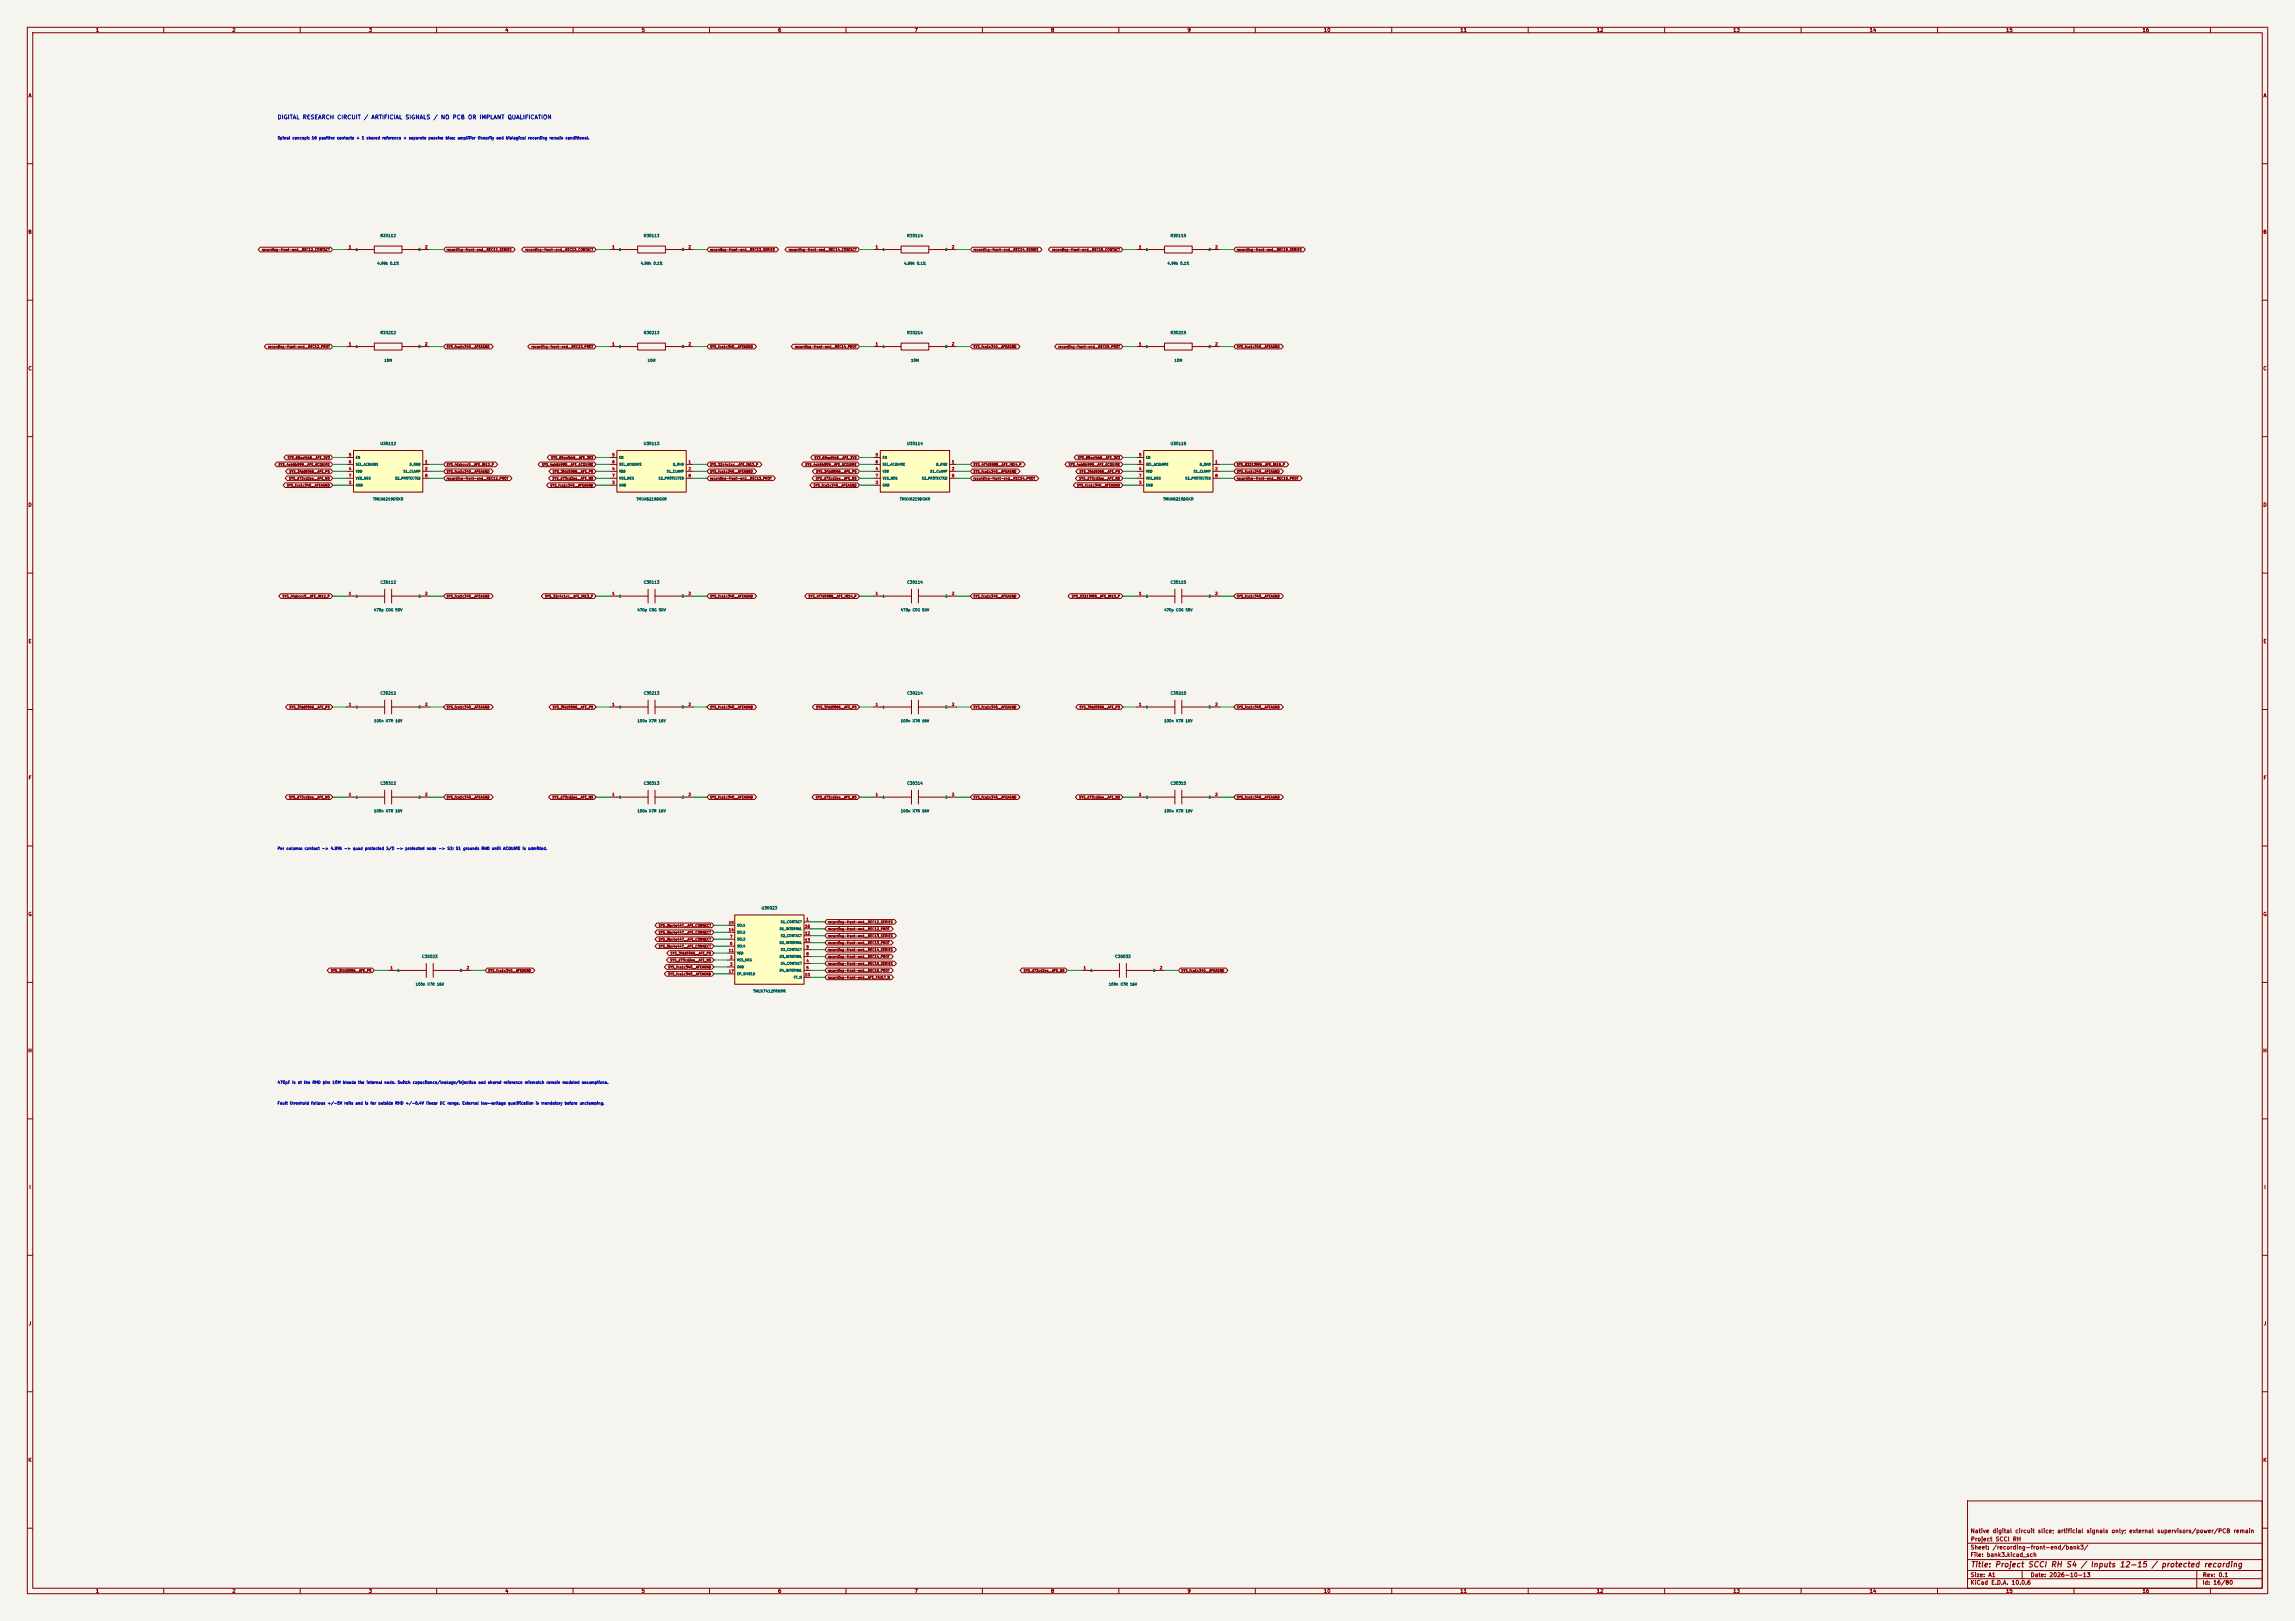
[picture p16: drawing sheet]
<svg xmlns="http://www.w3.org/2000/svg" width="841mm" height="594mm" viewBox="0 0 841 594" stroke-linecap="round" stroke-linejoin="round" font-family="sans-serif">
<defs><g id="words">
<text font-size="2" fill="#840000" x="722" y="574.8">Title: Project SCCI RH S4 / Inputs 12-15 / protected recording</text>
<text font-size="1.5" fill="#0000c2" x="101.6" y="44.1">DIGITAL RESEARCH CIRCUIT / ARTIFICIAL SIGNALS / NO PCB OR IMPLANT QUALIFICATION</text>
<g font-size="1.5" fill="#840000">
<text x="721.9" y="562.1">Native digital circuit slice; artificial signals only; external supervisors/power/PCB remain</text>
<text x="721.9" y="568.1">Sheet: /recording-front-end/bank3/</text>
<text x="722" y="565.1">Project SCCI RH</text>
<text x="721.9" y="570.8">File: bank3.kicad_sch</text>
<text x="721.9" y="581">KiCad E.D.A. 10.0.6</text>
<text x="721.9" y="578.2">Size: A1</text>
<text x="743.9" y="578.2">Date: 2026-10-13</text>
<text x="806.9" y="581">Id: 16/80</text>
<text x="807" y="578.2">Rev: 0.1</text>
</g>
<g font-size="1.3" fill="#840000">
<text x="35" y="12">1</text>
<text x="85" y="12">2</text>
<text x="135" y="12">3</text>
<text x="185" y="12">4</text>
<text x="235" y="12">5</text>
<text x="285" y="12">6</text>
<text x="335" y="12">7</text>
<text x="385" y="12">8</text>
<text x="435" y="12">9</text>
<text x="485" y="12">10</text>
<text x="535" y="12">11</text>
<text x="585" y="12">12</text>
<text x="635" y="12">13</text>
<text x="685" y="12">14</text>
<text x="735" y="12">15</text>
<text x="785" y="12">16</text>
<text x="10.3" y="36">A</text>
<text x="829.3" y="36">A</text>
<text x="10.2" y="86">B</text>
<text x="829.2" y="86">B</text>
<text x="10.2" y="136">C</text>
<text x="829.2" y="136">C</text>
<text x="10.2" y="186">D</text>
<text x="829.2" y="186">D</text>
<text x="10.3" y="236">E</text>
<text x="829.3" y="236">E</text>
<text x="10.3" y="286">F</text>
<text x="829.3" y="286">F</text>
<text x="10.2" y="336">G</text>
<text x="829.2" y="336">G</text>
<text x="10.2" y="386">H</text>
<text x="829.2" y="386">H</text>
<text x="10.6" y="436">I</text>
<text x="829.6" y="436">I</text>
<text x="10.4" y="486">J</text>
<text x="829.4" y="486">J</text>
<text x="10.2" y="536">K</text>
<text x="829.2" y="536">K</text>
<text x="35" y="584">1</text>
<text x="85" y="584">2</text>
<text x="135" y="584">3</text>
<text x="185" y="584">4</text>
<text x="235" y="584">5</text>
<text x="285" y="584">6</text>
<text x="335" y="584">7</text>
<text x="385" y="584">8</text>
<text x="435" y="584">9</text>
<text x="485" y="584">10</text>
<text x="535" y="584">11</text>
<text x="585" y="584">12</text>
<text x="635" y="584">13</text>
<text x="685" y="584">14</text>
<text x="735" y="584">15</text>
<text x="785" y="584">16</text>
</g>
<g font-size="1" fill="#0000c2">
<text x="101.6" y="51.3">Spinal concept: 16 positive contacts + 1 shared reference + separate passive bias; amplifier linearity and biological recording remain conditional.</text>
<text x="101.6" y="311.7">Per column: contact -&gt; 4.99k -&gt; quad protected S/D -&gt; protected node -&gt; S2; S1 grounds RHD until ACQUIRE is admitted.</text>
<text x="101.6" y="397.4">470pF is at the RHD pin; 10M bleeds the internal node. Switch capacitance/leakage/injection and shared reference mismatch remain modeled assumptions.</text>
<text x="101.6" y="405">Fault threshold follows +/-5V rails and is far outside RHD +/-0.4V linear DC range. External low-voltage qualification is mandatory before unclamping.</text>
</g>
<g font-size="1" fill="#006464">
<text x="139.3" y="87.1">R30112</text>
<text x="235.8" y="87.1">R30113</text>
<text x="332.3" y="87.1">R30114</text>
<text x="428.8" y="87.1">R30115</text>
<text x="138.1" y="97.2">4.99k 0.1%</text>
<text x="234.7" y="97.2">4.99k 0.1%</text>
<text x="331.2" y="97.2">4.99k 0.1%</text>
<text x="427.7" y="97.2">4.99k 0.1%</text>
<text x="139.3" y="122.7">R30212</text>
<text x="235.8" y="122.7">R30213</text>
<text x="332.3" y="122.7">R30214</text>
<text x="428.8" y="122.7">R30215</text>
<text x="140.7" y="132.8">10M</text>
<text x="237.2" y="132.8">10M</text>
<text x="333.7" y="132.8">10M</text>
<text x="430.3" y="132.8">10M</text>
<text x="139.2" y="163.3">U30112</text>
<text x="235.8" y="163.3">U30113</text>
<text x="332.3" y="163.3">U30114</text>
<text x="428.8" y="163.3">U30115</text>
<text x="136.6" y="183.6">TMUX6219DGKR</text>
<text x="233.1" y="183.6">TMUX6219DGKR</text>
<text x="329.6" y="183.6">TMUX6219DGKR</text>
<text x="426.1" y="183.6">TMUX6219DGKR</text>
<text x="139.3" y="214.1">C30112</text>
<text x="235.8" y="214.1">C30113</text>
<text x="332.3" y="214.1">C30114</text>
<text x="428.8" y="214.1">C30115</text>
<text x="136.9" y="224.2">470p C0G 50V</text>
<text x="233.4" y="224.2">470p C0G 50V</text>
<text x="330" y="224.2">470p C0G 50V</text>
<text x="426.5" y="224.2">470p C0G 50V</text>
<text x="139.3" y="254.8">C30212</text>
<text x="235.8" y="254.8">C30213</text>
<text x="332.3" y="254.8">C30214</text>
<text x="428.8" y="254.8">C30215</text>
<text x="136.9" y="264.9">100n X7R 16V</text>
<text x="233.5" y="264.9">100n X7R 16V</text>
<text x="330" y="264.9">100n X7R 16V</text>
<text x="426.5" y="264.9">100n X7R 16V</text>
<text x="139.3" y="287.8">C30312</text>
<text x="235.8" y="287.8">C30313</text>
<text x="332.3" y="287.8">C30314</text>
<text x="428.8" y="287.8">C30315</text>
<text x="136.9" y="297.9">100n X7R 16V</text>
<text x="233.5" y="297.9">100n X7R 16V</text>
<text x="330" y="297.9">100n X7R 16V</text>
<text x="426.5" y="297.9">100n X7R 16V</text>
<text x="278.9" y="333.5">U30023</text>
<text x="154.5" y="351.3">C30023</text>
<text x="408.5" y="351.3">C30033</text>
<text x="152.2" y="361.4">100n X7R 16V</text>
<text x="275.9" y="363.9">TMUX7412FRRPR</text>
<text x="406.2" y="361.4">100n X7R 16V</text>
</g>
<g font-size="1" fill="#a90000">
<text x="127.7" y="91.3">1</text>
<text x="155.6" y="91.3">2</text>
<text x="224.2" y="91.3">1</text>
<text x="252.2" y="91.3">2</text>
<text x="320.7" y="91.3">1</text>
<text x="348.7" y="91.3">2</text>
<text x="417.3" y="91.3">1</text>
<text x="445.2" y="91.3">2</text>
<text x="127.7" y="126.8">1</text>
<text x="155.6" y="126.8">2</text>
<text x="224.2" y="126.8">1</text>
<text x="252.2" y="126.8">2</text>
<text x="320.7" y="126.8">1</text>
<text x="348.7" y="126.8">2</text>
<text x="417.3" y="126.8">1</text>
<text x="445.2" y="126.8">2</text>
<text x="127.7" y="167.5">5</text>
<text x="224.2" y="167.5">5</text>
<text x="320.7" y="167.5">5</text>
<text x="417.3" y="167.5">5</text>
<text x="127.7" y="172.5">4</text>
<text x="127.7" y="170">6</text>
<text x="155.6" y="170">1</text>
<text x="155.6" y="172.5">2</text>
<text x="224.2" y="172.5">4</text>
<text x="224.2" y="170">6</text>
<text x="252.2" y="170">1</text>
<text x="252.2" y="172.5">2</text>
<text x="320.7" y="172.5">4</text>
<text x="320.7" y="170">6</text>
<text x="348.7" y="170">1</text>
<text x="348.7" y="172.5">2</text>
<text x="417.3" y="172.5">4</text>
<text x="417.3" y="170">6</text>
<text x="445.2" y="170">1</text>
<text x="445.2" y="172.5">2</text>
<text x="127.7" y="177.6">3</text>
<text x="127.7" y="175.1">7</text>
<text x="155.6" y="175.1">8</text>
<text x="224.2" y="177.6">3</text>
<text x="224.2" y="175.1">7</text>
<text x="252.2" y="175.1">8</text>
<text x="320.7" y="177.6">3</text>
<text x="320.7" y="175.1">7</text>
<text x="348.7" y="175.1">8</text>
<text x="417.3" y="177.6">3</text>
<text x="417.3" y="175.1">7</text>
<text x="445.2" y="175.1">8</text>
<text x="127.7" y="218.3">1</text>
<text x="155.6" y="218.3">2</text>
<text x="224.2" y="218.3">1</text>
<text x="252.2" y="218.3">2</text>
<text x="320.7" y="218.3">1</text>
<text x="348.7" y="218.3">2</text>
<text x="417.3" y="218.3">1</text>
<text x="445.2" y="218.3">2</text>
<text x="127.7" y="258.9">1</text>
<text x="155.6" y="258.9">2</text>
<text x="224.2" y="258.9">1</text>
<text x="252.2" y="258.9">2</text>
<text x="320.7" y="258.9">1</text>
<text x="348.7" y="258.9">2</text>
<text x="417.3" y="258.9">1</text>
<text x="445.2" y="258.9">2</text>
<text x="127.7" y="291.9">1</text>
<text x="155.6" y="291.9">2</text>
<text x="224.2" y="291.9">1</text>
<text x="252.2" y="291.9">2</text>
<text x="320.7" y="291.9">1</text>
<text x="348.7" y="291.9">2</text>
<text x="417.3" y="291.9">1</text>
<text x="445.2" y="291.9">2</text>
<text x="266.9" y="341.4">14</text>
<text x="266.9" y="338.9">15</text>
<text x="294.9" y="340.2">16</text>
<text x="295.3" y="337.6">1</text>
<text x="267.4" y="346.5">6</text>
<text x="267.4" y="344">7</text>
<text x="294.9" y="342.7">12</text>
<text x="294.9" y="345.3">13</text>
<text x="295.3" y="347.8">9</text>
<text x="266.9" y="349.1">11</text>
<text x="267.4" y="351.6">2</text>
<text x="295.3" y="352.9">4</text>
<text x="295.3" y="350.3">8</text>
<text x="142.9" y="355.4">1</text>
<text x="170.9" y="355.4">2</text>
<text x="266.9" y="356.7">17</text>
<text x="267.4" y="354.1">3</text>
<text x="294.9" y="358">10</text>
<text x="295.3" y="355.4">5</text>
<text x="396.9" y="355.4">1</text>
<text x="424.9" y="355.4">2</text>
</g>
<g font-size=".9" fill="#840000">
<text x="95.8" y="92.1">recording-front-end__REC12_CONTACT</text>
<text x="163.5" y="92.1">recording-front-end__REC12_SERIES</text>
<text x="192.4" y="92.1">recording-front-end__REC13_CONTACT</text>
<text x="260.1" y="92.1">recording-front-end__REC13_SERIES</text>
<text x="288.9" y="92.1">recording-front-end__REC14_CONTACT</text>
<text x="356.6" y="92.1">recording-front-end__REC14_SERIES</text>
<text x="385.4" y="92.1">recording-front-end__REC15_CONTACT</text>
<text x="453.1" y="92.1">recording-front-end__REC15_SERIES</text>
<text x="98.1" y="127.7">recording-front-end__REC12_PROT</text>
<text x="163.5" y="127.7">SYS_fca1c340__AFEAGND</text>
<text x="194.6" y="127.7">recording-front-end__REC13_PROT</text>
<text x="260.1" y="127.7">SYS_fca1c340__AFEAGND</text>
<text x="291.2" y="127.7">recording-front-end__REC14_PROT</text>
<text x="356.6" y="127.7">SYS_fca1c340__AFEAGND</text>
<text x="387.7" y="127.7">recording-front-end__REC15_PROT</text>
<text x="453.1" y="127.7">SYS_fca1c340__AFEAGND</text>
<text x="101.9" y="170.9">SYS_4eb6b999__AFE_ACQUIRE</text>
<text x="105.3" y="168.3">SYS_65aafbb6__AFE_3V3</text>
<text x="105.9" y="173.4">SYS_3fdd5066__AFE_P5</text>
<text x="163.5" y="170.9">SYS_4fabccc5__AFE_IN12_P</text>
<text x="163.5" y="173.4">SYS_fca1c340__AFEAGND</text>
<text x="198.4" y="170.9">SYS_4eb6b999__AFE_ACQUIRE</text>
<text x="201.8" y="168.3">SYS_65aafbb6__AFE_3V3</text>
<text x="202.4" y="173.4">SYS_3fdd5066__AFE_P5</text>
<text x="260.1" y="170.9">SYS_32c4c1cc__AFE_IN13_P</text>
<text x="260.1" y="173.4">SYS_fca1c340__AFEAGND</text>
<text x="295" y="170.9">SYS_4eb6b999__AFE_ACQUIRE</text>
<text x="298.3" y="168.3">SYS_65aafbb6__AFE_3V3</text>
<text x="298.9" y="173.4">SYS_3fdd5066__AFE_P5</text>
<text x="356.6" y="170.9">SYS_4f7d5988__AFE_IN14_P</text>
<text x="356.6" y="173.4">SYS_fca1c340__AFEAGND</text>
<text x="391.5" y="170.9">SYS_4eb6b999__AFE_ACQUIRE</text>
<text x="394.8" y="168.3">SYS_65aafbb6__AFE_3V3</text>
<text x="395.4" y="173.4">SYS_3fdd5066__AFE_P5</text>
<text x="453.1" y="170.9">SYS_53213f89__AFE_IN15_P</text>
<text x="453.1" y="173.4">SYS_fca1c340__AFEAGND</text>
<text x="105" y="178.5">SYS_fca1c340__AFEAGND</text>
<text x="105.8" y="176">SYS_d73cd2ee__AFE_N5</text>
<text x="163.5" y="176">recording-front-end__REC12_PROT</text>
<text x="201.5" y="178.5">SYS_fca1c340__AFEAGND</text>
<text x="202.3" y="176">SYS_d73cd2ee__AFE_N5</text>
<text x="260.1" y="176">recording-front-end__REC13_PROT</text>
<text x="298" y="178.5">SYS_fca1c340__AFEAGND</text>
<text x="298.8" y="176">SYS_d73cd2ee__AFE_N5</text>
<text x="356.6" y="176">recording-front-end__REC14_PROT</text>
<text x="394.6" y="178.5">SYS_fca1c340__AFEAGND</text>
<text x="395.3" y="176">SYS_d73cd2ee__AFE_N5</text>
<text x="453.1" y="176">recording-front-end__REC15_PROT</text>
<text x="103.4" y="219.1">SYS_4fabccc5__AFE_IN12_P</text>
<text x="163.5" y="219.1">SYS_fca1c340__AFEAGND</text>
<text x="199.6" y="219.1">SYS_32c4c1cc__AFE_IN13_P</text>
<text x="260.1" y="219.1">SYS_fca1c340__AFEAGND</text>
<text x="296.1" y="219.1">SYS_4f7d5988__AFE_IN14_P</text>
<text x="356.6" y="219.1">SYS_fca1c340__AFEAGND</text>
<text x="392.6" y="219.1">SYS_53213f89__AFE_IN15_P</text>
<text x="453.1" y="219.1">SYS_fca1c340__AFEAGND</text>
<text x="105.9" y="259.8">SYS_3fdd5066__AFE_P5</text>
<text x="163.5" y="259.8">SYS_fca1c340__AFEAGND</text>
<text x="202.4" y="259.8">SYS_3fdd5066__AFE_P5</text>
<text x="260.1" y="259.8">SYS_fca1c340__AFEAGND</text>
<text x="298.9" y="259.8">SYS_3fdd5066__AFE_P5</text>
<text x="356.6" y="259.8">SYS_fca1c340__AFEAGND</text>
<text x="395.4" y="259.8">SYS_3fdd5066__AFE_P5</text>
<text x="453.1" y="259.8">SYS_fca1c340__AFEAGND</text>
<text x="105.8" y="292.8">SYS_d73cd2ee__AFE_N5</text>
<text x="163.5" y="292.8">SYS_fca1c340__AFEAGND</text>
<text x="202.3" y="292.8">SYS_d73cd2ee__AFE_N5</text>
<text x="260.1" y="292.8">SYS_fca1c340__AFEAGND</text>
<text x="298.8" y="292.8">SYS_d73cd2ee__AFE_N5</text>
<text x="356.6" y="292.8">SYS_fca1c340__AFEAGND</text>
<text x="395.3" y="292.8">SYS_d73cd2ee__AFE_N5</text>
<text x="453.1" y="292.8">SYS_fca1c340__AFEAGND</text>
<text x="241.3" y="339.8">SYS_0bc4e447__AFE_CONNECT</text>
<text x="303.2" y="338.5">recording-front-end__REC12_SERIES</text>
<text x="303.2" y="341.1">recording-front-end__REC12_PROT</text>
<text x="241.3" y="347.4">SYS_0bc4e447__AFE_CONNECT</text>
<text x="241.3" y="342.3">SYS_0bc4e447__AFE_CONNECT</text>
<text x="241.3" y="344.9">SYS_0bc4e447__AFE_CONNECT</text>
<text x="303.2" y="343.6">recording-front-end__REC13_SERIES</text>
<text x="303.2" y="346.1">recording-front-end__REC13_PROT</text>
<text x="245.5" y="352.5">SYS_d73cd2ee__AFE_N5</text>
<text x="245.6" y="350">SYS_3fdd5066__AFE_P5</text>
<text x="303.2" y="348.7">recording-front-end__REC14_SERIES</text>
<text x="303.2" y="351.2">recording-front-end__REC14_PROT</text>
<text x="303.2" y="353.8">recording-front-end__REC15_SERIES</text>
<text x="121.1" y="356.3">SYS_3fdd5066__AFE_P5</text>
<text x="178.8" y="356.3">SYS_fca1c340__AFEAGND</text>
<text x="244.7" y="355">SYS_fca1c340__AFEAGND</text>
<text x="244.7" y="357.6">SYS_fca1c340__AFEAGND</text>
<text x="303.2" y="356.3">recording-front-end__REC15_PROT</text>
<text x="303.2" y="358.8">recording-front-end__AFE_FAULT_N</text>
<text x="375" y="356.3">SYS_d73cd2ee__AFE_N5</text>
<text x="432.8" y="356.3">SYS_fca1c340__AFEAGND</text>
</g>
<g font-size=".9" fill="#006464">
<text x="130.3" y="92.1">1</text>
<text x="153.2" y="92.1">2</text>
<text x="226.8" y="92.1">1</text>
<text x="249.8" y="92.1">2</text>
<text x="323.3" y="92.1">1</text>
<text x="346.3" y="92.1">2</text>
<text x="419.8" y="92.1">1</text>
<text x="442.8" y="92.1">2</text>
<text x="130.3" y="127.6">1</text>
<text x="153.2" y="127.6">2</text>
<text x="226.8" y="127.6">1</text>
<text x="249.8" y="127.6">2</text>
<text x="323.3" y="127.6">1</text>
<text x="346.3" y="127.6">2</text>
<text x="419.8" y="127.6">1</text>
<text x="442.8" y="127.6">2</text>
<text x="130.3" y="173.4">VDD</text>
<text x="130.3" y="168.3">EN</text>
<text x="130.3" y="170.8">SEL_ACQUIRE</text>
<text x="147.7" y="173.4">S1_CLAMP</text>
<text x="150" y="170.8">D_RHD</text>
<text x="226.8" y="173.4">VDD</text>
<text x="226.8" y="168.3">EN</text>
<text x="226.8" y="170.8">SEL_ACQUIRE</text>
<text x="244.2" y="173.4">S1_CLAMP</text>
<text x="246.5" y="170.8">D_RHD</text>
<text x="323.3" y="173.4">VDD</text>
<text x="323.3" y="168.3">EN</text>
<text x="323.3" y="170.8">SEL_ACQUIRE</text>
<text x="340.7" y="173.4">S1_CLAMP</text>
<text x="343" y="170.8">D_RHD</text>
<text x="419.8" y="173.4">VDD</text>
<text x="419.8" y="168.3">EN</text>
<text x="419.8" y="170.8">SEL_ACQUIRE</text>
<text x="437.3" y="173.4">S1_CLAMP</text>
<text x="439.5" y="170.8">D_RHD</text>
<text x="130.3" y="178.4">GND</text>
<text x="130.3" y="175.9">VSS_NEG</text>
<text x="144.7" y="175.9">S2_PROTECTED</text>
<text x="226.8" y="178.4">GND</text>
<text x="226.8" y="175.9">VSS_NEG</text>
<text x="241.2" y="175.9">S2_PROTECTED</text>
<text x="323.3" y="178.4">GND</text>
<text x="323.3" y="175.9">VSS_NEG</text>
<text x="337.7" y="175.9">S2_PROTECTED</text>
<text x="419.8" y="178.4">GND</text>
<text x="419.8" y="175.9">VSS_NEG</text>
<text x="434.2" y="175.9">S2_PROTECTED</text>
<text x="130.3" y="219.1">1</text>
<text x="153.2" y="219.1">2</text>
<text x="226.8" y="219.1">1</text>
<text x="249.8" y="219.1">2</text>
<text x="323.3" y="219.1">1</text>
<text x="346.3" y="219.1">2</text>
<text x="419.8" y="219.1">1</text>
<text x="442.8" y="219.1">2</text>
<text x="130.3" y="259.7">1</text>
<text x="153.2" y="259.7">2</text>
<text x="226.8" y="259.7">1</text>
<text x="249.8" y="259.7">2</text>
<text x="323.3" y="259.7">1</text>
<text x="346.3" y="259.7">2</text>
<text x="419.8" y="259.7">1</text>
<text x="442.8" y="259.7">2</text>
<text x="130.3" y="292.7">1</text>
<text x="153.2" y="292.7">2</text>
<text x="226.8" y="292.7">1</text>
<text x="249.8" y="292.7">2</text>
<text x="323.3" y="292.7">1</text>
<text x="346.3" y="292.7">2</text>
<text x="419.8" y="292.7">1</text>
<text x="442.8" y="292.7">2</text>
<text x="270" y="339.7">SEL1</text>
<text x="285.6" y="341">D1_INTERNAL</text>
<text x="286" y="338.5">S1_CONTACT</text>
<text x="270" y="347.4">SEL4</text>
<text x="270" y="344.8">SEL3</text>
<text x="270" y="342.3">SEL2</text>
<text x="285.6" y="346.1">D2_INTERNAL</text>
<text x="286" y="343.5">S2_CONTACT</text>
<text x="270" y="352.4">VSS_NEG</text>
<text x="270" y="349.9">VDD</text>
<text x="285.6" y="351.2">D3_INTERNAL</text>
<text x="286" y="353.7">S4_CONTACT</text>
<text x="286" y="348.6">S3_CONTACT</text>
<text x="145.5" y="356.2">1</text>
<text x="168.5" y="356.2">2</text>
<text x="270" y="355">GND</text>
<text x="270" y="357.5">EP_SHIELD</text>
<text x="285.6" y="356.2">D4_INTERNAL</text>
<text x="290.8" y="358.8">FF_N</text>
<text x="399.5" y="356.2">1</text>
<text x="422.5" y="356.2">2</text>
</g>
</g></defs>
<path d="M0 0h841v594h-841z" fill="#f5f4ef" stroke="#f5f4ef" stroke-width=".37"/>
<g fill="none" stroke="#840000" stroke-width=".37">
<path d="M10 10h821v574h-821zM12 12h817v570h-817zM60 10v2M110 10v2M160 10v2M210 10v2M260 10v2M310 10v2M360 10v2M410 10v2M460 10v2M510 10v2"/>
<path d="M560 10v2M610 10v2M660 10v2M710 10v2M760 10v2M810 10v2M10 60h2M829 60h2M10 110h2M829 110h2M10 160h2M829 160h2"/>
<path d="M10 210h2M829 210h2M10 260h2M829 260h2M223.5 292.1h14M237.5 289.6v5M240 292.1h14M240 289.6v5M10 310h2M829 310h2M10 360h2M142.2 355.6h14"/>
<path d="M156.2 353.1v5M158.7 355.6h14M158.7 353.1v5M829 360h2M10 410h2M829 410h2M10 460h2M829 460h2M10 510h2M829 510h2M10 560h2M721 550h108v32h-108z"/>
<path d="M829 560h2M721 578.5h108M721 575.5h108M721 571.5h108M721 565.5h108M741 575.5v3M805 575.5v6.5M60 582v2M110 582v2M160 582v2M210 582v2M260 582v2"/>
<path d="M310 582v2M360 582v2M410 582v2M460 582v2M510 582v2M560 582v2M610 582v2M660 582v2M710 582v2M760 582v2M810 582v2"/>
</g>
<path d="M226.1 165.1h25.4v15.2h-25.4z" fill="#ffffc2"/>
<g fill="none" stroke="#840000" stroke-width=".37">
<path d="M127 91.4h10.2M137.2 90.2h10.1v2.5h-10.1zM147.3 91.4h10.2M320 91.4h10.2M330.2 90.2h10.2v2.5h-10.2zM340.4 91.4h10.1M416.6 91.4h10.1M426.7 90.2h10.2v2.5h-10.2zM436.9 91.4h10.1M127 127h10.2M137.2 125.7h10.1v2.6h-10.1zM147.3 127h10.2"/>
<path d="M416.6 127h10.1M426.7 125.7h10.2v2.6h-10.2zM436.9 127h10.1M223.5 170.2h2.6M223.5 172.7h2.6M223.5 177.8h2.6M223.5 167.6h2.6M223.5 175.3h2.6M226.1 165.1h25.4v15.2h-25.4zM251.5 170.2h2.5M251.5 172.7h2.5M251.5 175.3h2.5"/>
<path d="M127 259.1h14M141 256.5v5.1M143.5 256.5v5.1M143.5 259.1h14M127 292.1h14M141 289.6v5M143.5 292.1h14M143.5 289.6v5"/>
</g>
<path d="M129.5 165.1h25.4v15.2h-25.4z" fill="#ffffc2"/>
<g fill="none" stroke="#840000" stroke-width=".37">
<path d="M223.5 91.4h10.2M233.7 90.2h10.1v2.5h-10.1zM243.8 91.4h10.2M223.5 127h10.2M233.7 125.7h10.1v2.6h-10.1zM243.8 127h10.2M320 127h10.2M330.2 125.7h10.2v2.6h-10.2zM340.4 127h10.1M127 170.2h2.5M127 172.7h2.5M127 177.8h2.5"/>
<path d="M127 167.6h2.5M127 175.3h2.5M129.5 165.1h25.4v15.2h-25.4zM154.9 170.2h2.6M154.9 172.7h2.6M154.9 175.3h2.6M223.5 218.4h14M237.5 215.9v5.1M240 218.4h14M240 215.9v5.1M223.5 259.1h14M237.5 256.5v5.1"/>
<path d="M240 256.5v5.1M240 259.1h14M320 259.1h14M334 256.5v5.1M336.5 259.1h14M336.5 256.5v5.1M416.6 259.1h13.9M430.5 256.5v5.1M433.1 259.1h13.9M433.1 256.5v5.1M320 292.1h14M334 289.6v5"/>
<path d="M336.5 289.6v5M336.5 292.1h14M416.6 292.1h13.9M430.5 289.6v5M433.1 289.6v5M433.1 292.1h13.9M396.2 355.6h14M410.2 353.1v5M412.7 355.6h14M412.7 353.1v5"/>
</g>
<path d="M269.2 335.3h25.4v25.4h-25.4z" fill="#ffffc2"/>
<g fill="none" stroke="#840000" stroke-width=".37">
<path d="M127 218.4h14M141 215.9v5.1M143.5 218.4h14M143.5 215.9v5.1M266.7 339.1h2.5M269.2 335.3h25.4v25.4h-25.4zM294.6 337.8h2.6M266.7 351.8h2.5M266.7 354.3h2.5M266.7 346.7h2.5M266.7 344.2h2.5M266.7 349.2h2.5"/>
<path d="M266.7 341.6h2.5M266.7 356.9h2.5M294.6 353.1h2.6M294.6 355.6h2.6M294.6 350.5h2.6M294.6 348h2.6M294.6 358.1h2.6M294.6 342.9h2.6M294.6 345.4h2.6M294.6 340.4h2.6"/>
</g>
<path d="M322.6 165.1h25.4v15.2h-25.4z" fill="#ffffc2"/>
<g fill="none" stroke="#840000" stroke-width=".37">
<path d="M320 170.2h2.6M320 172.7h2.6M320 177.8h2.6M320 167.6h2.6M320 175.3h2.6M322.6 165.1h25.4v15.2h-25.4zM348 170.2h2.5M348 172.7h2.5M348 175.3h2.5M320 218.4h14M334 215.9v5.1M336.5 218.4h14"/>
<path d="M336.5 215.9v5.1M416.6 218.4h13.9M430.5 215.9v5.1M433.1 218.4h13.9M433.1 215.9v5.1"/>
</g>
<path d="M419.1 165.1h25.4v15.2h-25.4z" fill="#ffffc2"/>
<g fill="none" stroke="#840000" stroke-width=".37">
<path d="M95.4 90.6h25.8l.7 .8-.7 .9h-25.8l-.8-.9zM163.3 90.6h24.7l.8 .8-.8 .9h-24.7l-.7-.9zM191.9 90.6h25.8l.7 .8-.7 .9h-25.8l-.8-.9zM259.8 90.6h24.8l.7 .8-.7 .9h-24.8l-.7-.9zM288.4 90.6h25.8l.8 .8-.8 .9h-25.8l-.8-.9zM356.3 90.6h24.8l.7 .8-.7 .9h-24.8l-.7-.9zM384.9 90.6h25.8l.8 .8-.8 .9h-25.8l-.7-.9zM452.9 90.6h24.7l.7 .8-.7 .9h-24.7l-.8-.9zM97.6 126.1h23.6l.7 .9-.7 .8h-23.6l-.7-.8zM163.3 126.1h16.7l.7 .9-.7 .8h-16.7l-.7-.8zM194.1 126.1h23.6l.7 .9-.7 .8h-23.6l-.7-.8zM259.8 126.1h16.7l.7 .9-.7 .8h-16.7l-.7-.8z"/>
<path d="M290.7 126.1h23.5l.8 .9-.8 .8h-23.5l-.8-.8zM356.3 126.1h16.7l.8 .9-.8 .8h-16.7l-.7-.8zM387.2 126.1h23.5l.8 .9-.8 .8h-23.5l-.8-.8zM452.9 126.1h16.6l.8 .9-.8 .8h-16.6l-.8-.8zM101.4 169.3h19.8l.7 .9-.7 .8h-19.8l-.7-.8zM104.5 176.9h16.7l.7 .9-.7 .8h-16.7l-.7-.8zM104.8 166.8h16.4l.7 .8-.7 .9h-16.4l-.8-.9zM105.3 174.4h15.9l.7 .9-.7 .8h-15.9l-.8-.8zM105.4 171.9h15.8l.7 .8-.7 .9h-15.8l-.8-.9zM163.3 169.3h18.3l.7 .9-.7 .8h-18.3l-.7-.8zM163.3 171.9h16.7l.7 .8-.7 .9h-16.7l-.7-.9zM163.3 174.4h23.6l.7 .9-.7 .8h-23.6l-.7-.8z"/>
<path d="M197.9 169.3h19.8l.7 .9-.7 .8h-19.8l-.7-.8zM201 176.9h16.7l.7 .9-.7 .8h-16.7l-.7-.8zM201.3 166.8h16.4l.7 .8-.7 .9h-16.4l-.7-.9zM201.8 174.4h15.9l.7 .9-.7 .8h-15.9l-.8-.8zM201.9 171.9h15.8l.7 .8-.7 .9h-15.8l-.7-.9zM259.8 169.3h18.6l.8 .9-.8 .8h-18.6l-.7-.8zM259.8 171.9h16.7l.7 .8-.7 .9h-16.7l-.7-.9zM259.8 174.4h23.6l.7 .9-.7 .8h-23.6l-.7-.8zM294.5 169.3h19.7l.8 .9-.8 .8h-19.7l-.8-.8zM297.5 176.9h16.7l.8 .9-.8 .8h-16.7l-.7-.8zM297.8 166.8h16.4l.8 .8-.8 .9h-16.4l-.7-.9zM298.3 174.4h15.9l.8 .9-.8 .8h-15.9l-.7-.8z"/>
<path d="M298.4 171.9h15.8l.8 .8-.8 .9h-15.8l-.7-.9zM356.3 169.3h18.6l.8 .9-.8 .8h-18.6l-.7-.8zM356.3 171.9h16.7l.8 .8-.8 .9h-16.7l-.7-.9zM356.3 174.4h23.6l.7 .9-.7 .8h-23.6l-.7-.8zM391 169.3h19.7l.8 .9-.8 .8h-19.7l-.8-.8zM394.1 176.9h16.6l.8 .9-.8 .8h-16.6l-.8-.8zM394.3 166.8h16.4l.8 .8-.8 .9h-16.4l-.7-.9zM394.8 174.4h15.9l.8 .9-.8 .8h-15.9l-.7-.8zM394.9 171.9h15.8l.8 .8-.8 .9h-15.8l-.7-.9zM416.6 170.2h2.5M416.6 172.7h2.5M416.6 177.8h2.5"/>
<path d="M416.6 167.6h2.5M416.6 175.3h2.5M419.1 165.1h25.4v15.2h-25.4zM444.5 170.2h2.5M444.5 172.7h2.5M444.5 175.3h2.5M452.9 169.3h18.6l.7 .9-.7 .8h-18.6l-.8-.8zM452.9 171.9h16.6l.8 .8-.8 .9h-16.6l-.8-.9zM452.9 174.4h23.5l.8 .9-.8 .8h-23.5l-.8-.8zM102.9 217.6h18.3l.7 .8-.7 .9h-18.3l-.8-.9zM163.3 217.6h16.7l.7 .8-.7 .9h-16.7l-.7-.9zM199.1 217.6h18.6l.7 .8-.7 .9h-18.6l-.8-.9z"/>
<path d="M259.8 217.6h16.7l.7 .8-.7 .9h-16.7l-.7-.9zM295.6 217.6h18.6l.8 .8-.8 .9h-18.6l-.7-.9zM356.3 217.6h16.7l.8 .8-.8 .9h-16.7l-.7-.9zM392.1 217.6h18.6l.8 .8-.8 .9h-18.6l-.7-.9zM452.9 217.6h16.6l.8 .8-.8 .9h-16.6l-.8-.9zM105.4 258.2h15.8l.7 .9-.7 .8h-15.8l-.8-.8zM163.3 258.2h16.7l.7 .9-.7 .8h-16.7l-.7-.8zM201.9 258.2h15.8l.7 .9-.7 .8h-15.8l-.7-.8zM259.8 258.2h16.7l.7 .9-.7 .8h-16.7l-.7-.8zM298.4 258.2h15.8l.8 .9-.8 .8h-15.8l-.7-.8zM356.3 258.2h16.7l.8 .9-.8 .8h-16.7l-.7-.8zM394.9 258.2h15.8l.8 .9-.8 .8h-15.8l-.7-.8z"/>
<path d="M452.9 258.2h16.6l.8 .9-.8 .8h-16.6l-.8-.8zM105.3 291.2h15.9l.7 .9-.7 .8h-15.9l-.8-.8zM163.3 291.2h16.7l.7 .9-.7 .8h-16.7l-.7-.8zM201.8 291.2h15.9l.7 .9-.7 .8h-15.9l-.8-.8zM259.8 291.2h16.7l.7 .9-.7 .8h-16.7l-.7-.8zM298.3 291.2h15.9l.8 .9-.8 .8h-15.9l-.7-.8zM356.3 291.2h16.7l.8 .9-.8 .8h-16.7l-.7-.8zM394.8 291.2h15.9l.8 .9-.8 .8h-15.9l-.7-.8zM452.9 291.2h16.6l.8 .9-.8 .8h-16.6l-.8-.8zM240.8 338.2h20.1l.7 .9-.7 .8h-20.1l-.8-.8zM303 337h24.7l.8 .8-.8 .9h-24.7l-.7-.9zM303 339.5h23.6l.7 .9-.7 .8h-23.6l-.7-.8z"/>
<path d="M120.6 354.7h15.8l.8 .9-.8 .8h-15.8l-.7-.8zM178.5 354.7h16.7l.8 .9-.8 .8h-16.7l-.7-.8zM240.8 345.9h20.1l.7 .8-.7 .9h-20.1l-.8-.9zM240.8 340.8h20.1l.7 .8-.7 .9h-20.1l-.8-.9zM240.8 343.3h20.1l.7 .9-.7 .8h-20.1l-.8-.8zM244.2 353.5h16.7l.7 .8-.7 .9h-16.7l-.7-.9zM244.2 356h16.7l.7 .9-.7 .8h-16.7l-.7-.8zM245 350.9h15.9l.7 .9-.7 .8h-15.9l-.8-.8zM245.1 348.4h15.8l.7 .8-.7 .9h-15.8l-.8-.9zM303 342h24.7l.8 .9-.8 .8h-24.7l-.7-.8zM303 344.6h23.6l.7 .8-.7 .9h-23.6l-.7-.9zM303 347.1h24.7l.8 .9-.8 .8h-24.7l-.7-.8z"/>
<path d="M303 349.7h23.6l.7 .8-.7 .9h-23.6l-.7-.9zM303 352.2h24.7l.8 .9-.8 .8h-24.7l-.7-.8zM303 354.7h23.6l.7 .9-.7 .8h-23.6l-.7-.8zM303 357.3h23.7l.7 .8-.7 .9h-23.7l-.7-.9zM374.5 354.7h15.9l.8 .9-.8 .8h-15.9l-.7-.8zM432.5 354.7h16.7l.8 .9-.8 .8h-16.7l-.7-.8z"/>
</g>
<g fill="none" stroke="#009600" stroke-width=".37">
<path d="M121.9 91.4h5.1M157.5 91.4h5.1M218.4 91.4h5.1M254 91.4h5.1M315 91.4h5M350.5 91.4h5.1M411.5 91.4h5.1M447 91.4h5.1M121.9 127h5.1M157.5 127h5.1M218.4 127h5.1M254 127h5.1"/>
<path d="M315 127h5M350.5 127h5.1M411.5 127h5.1M447 127h5.1M121.9 167.6h5.1M121.9 170.2h5.1M121.9 172.7h5.1M121.9 175.3h5.1M121.9 177.8h5.1M157.5 170.2h5.1M157.5 172.7h5.1M157.5 175.3h5.1"/>
<path d="M218.4 167.6h5.1M218.4 170.2h5.1M218.4 172.7h5.1M218.4 175.3h5.1M218.4 177.8h5.1M254 170.2h5.1M254 172.7h5.1M254 175.3h5.1M315 167.6h5M315 170.2h5M315 172.7h5M315 175.3h5"/>
<path d="M315 177.8h5M350.5 170.2h5.1M350.5 172.7h5.1M350.5 175.3h5.1M411.5 167.6h5.1M411.5 170.2h5.1M411.5 172.7h5.1M411.5 175.3h5.1M411.5 177.8h5.1M447 170.2h5.1M447 172.7h5.1M447 175.3h5.1"/>
<path d="M121.9 218.4h5.1M157.5 218.4h5.1M218.4 218.4h5.1M254 218.4h5.1M315 218.4h5M350.5 218.4h5.1M411.5 218.4h5.1M447 218.4h5.1M121.9 259.1h5.1M157.5 259.1h5.1M218.4 259.1h5.1M254 259.1h5.1"/>
<path d="M315 259.1h5M350.5 259.1h5.1M411.5 259.1h5.1M447 259.1h5.1M121.9 292.1h5.1M157.5 292.1h5.1M218.4 292.1h5.1M254 292.1h5.1M315 292.1h5M350.5 292.1h5.1M411.5 292.1h5.1M447 292.1h5.1"/>
<path d="M261.6 339.1h5.1M297.2 337.8h5.1M137.2 355.6h5M172.7 355.6h5.1M261.6 354.3h5.1M261.6 356.9h5.1M261.6 344.2h5.1M261.6 341.6h5.1M261.6 346.7h5.1M261.6 349.2h5.1M261.6 351.8h5.1M297.2 340.4h5.1"/>
<path d="M297.2 342.9h5.1M297.2 345.4h5.1M297.2 348h5.1M297.2 350.5h5.1M297.2 353.1h5.1M297.2 355.6h5.1M297.2 358.1h5.1M391.2 355.6h5M426.7 355.6h5.1"/>
</g>
<use href="#words"/>
</svg>
